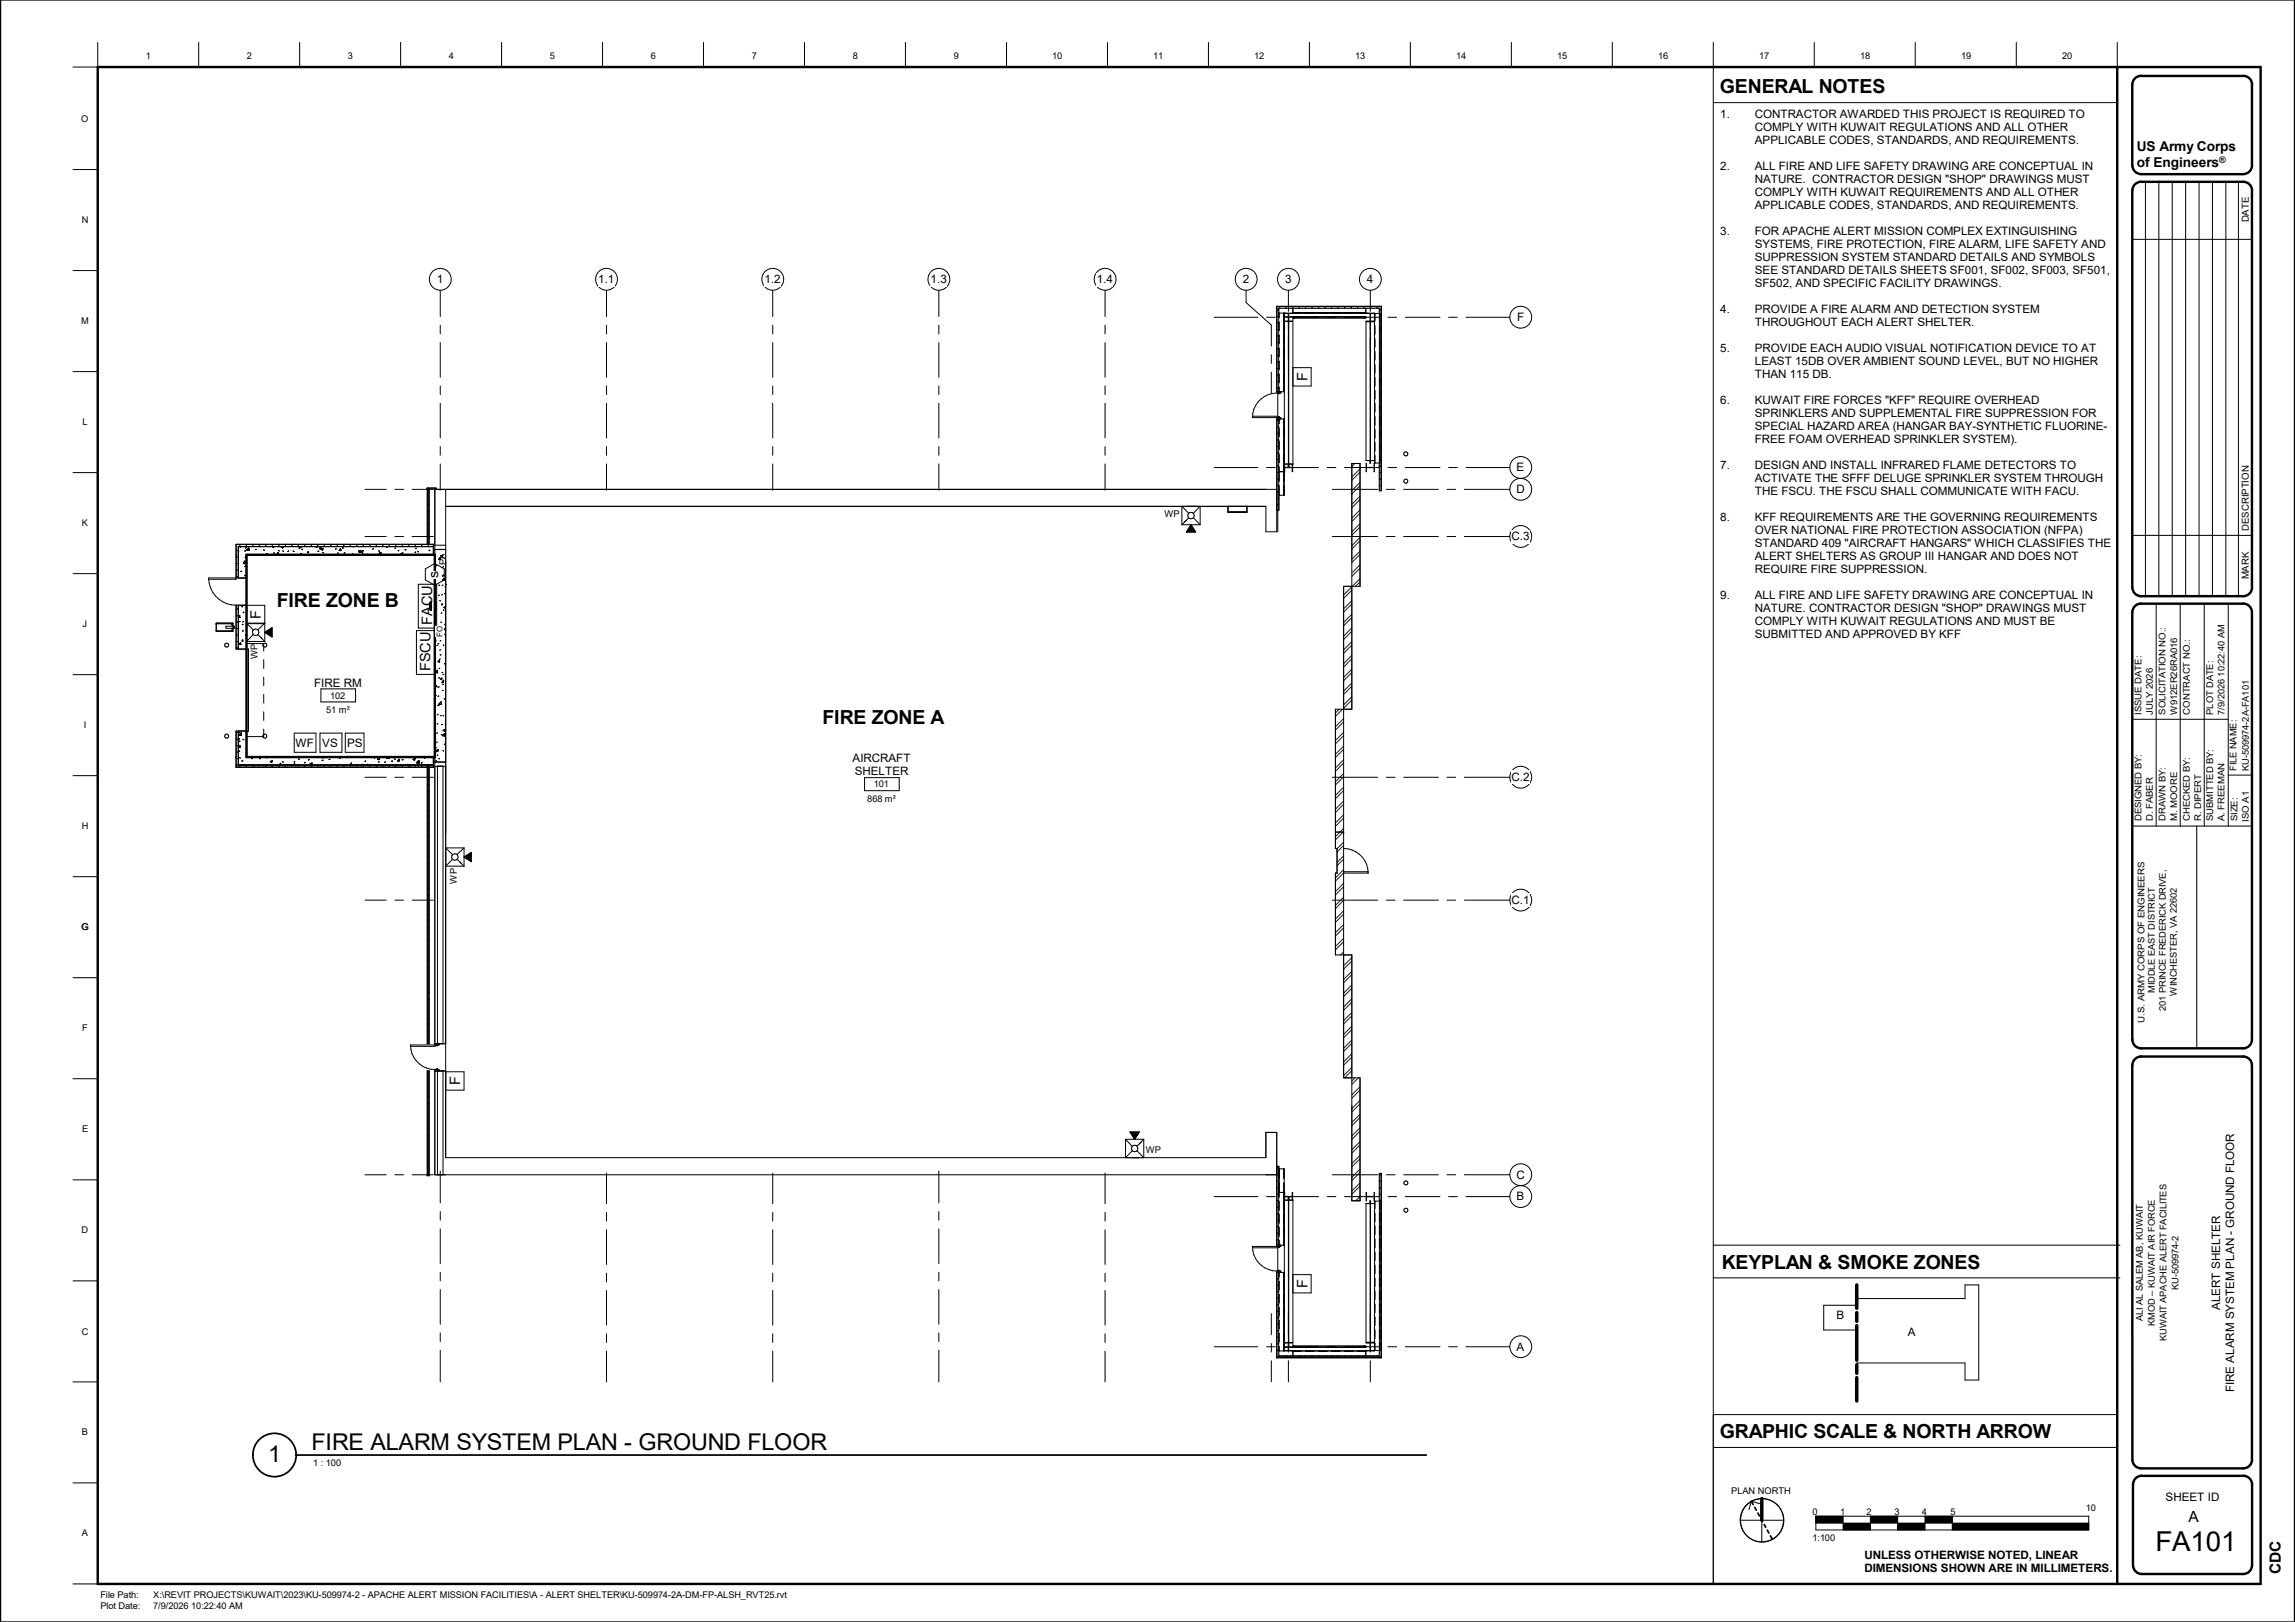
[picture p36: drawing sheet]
<svg xmlns="http://www.w3.org/2000/svg" width="841mm" height="594mm" viewBox="0 0 841 594" stroke-linecap="round" stroke-linejoin="round" font-family="sans-serif">
<defs><g id="words">
<text font-size="10.1" x="789.9" y="567.9">FA101</text>
<g font-size="8.5">
<text x="114.1" y="530.9">FIRE ALARM SYSTEM PLAN -</text>
<text x="233.9" y="530.9">GROUND FLOOR</text>
<text x="98.3" y="535.6">1</text>
</g>
<g font-size="7.1">
<text x="630.3" y="34.1">GENERAL NOTES</text>
<text x="101.4" y="222.3">FIRE ZONE B</text>
<text x="301.4" y="265">FIRE ZONE A</text>
<text x="630.9" y="464.6">KEYPLAN &amp; SMOKE ZONES</text>
<text x="630.3" y="526.7">GRAPHIC SCALE &amp; NORTH ARROW</text>
</g>
<g font-size="5.6">
<text x="802" y="557.4">A</text>
<text x="835.9" y="576.7" transform="rotate(-90 835.9 576.7)">CDC</text>
</g>
<g font-size="5.3">
<text x="479.1" y="139.6" transform="rotate(-90 479.1 139.6)">F</text>
<text x="95.6" y="226.7" transform="rotate(-90 95.6 226.7)">F</text>
<text x="158.4" y="228.9" transform="rotate(-90 158.4 228.9)">FACU</text>
<text x="157.7" y="245.8" transform="rotate(-90 157.7 245.8)">FSCU</text>
<text x="168.6" y="397.5" transform="rotate(-90 168.6 397.5)">F</text>
<text x="479.1" y="471.8" transform="rotate(-90 479.1 471.8)">F</text>
</g>
<text font-size="5.1" x="160.7" y="211.8" transform="rotate(-90 160.7 211.8)">s</text>
<g font-size="5">
<text x="783.1" y="55.5">US Army Corps</text>
<text x="783.1" y="61.3">of Engineers</text>
</g>
<g font-size="4.3">
<text x="160.1" y="103.8">1</text>
<text x="219.2" y="103.8">1.1</text>
<text x="280.1" y="103.8">1.2</text>
<text x="341" y="103.8">1.3</text>
<text x="402" y="103.8">1.4</text>
<text x="455.4" y="103.8">2</text>
<text x="470.9" y="103.8">3</text>
<text x="500.9" y="103.8">4</text>
<text x="555.9" y="117.6">F</text>
<text x="555.8" y="172.7">E</text>
<text x="555.7" y="180.7">D</text>
<text x="553.9" y="198">C.3</text>
<text x="115.1" y="251.5">FIRE RM</text>
<text x="108.2" y="273.5">WF</text>
<text x="118.1" y="273.5">VS</text>
<text x="127.3" y="273.5">PS</text>
<text x="553.9" y="286.1">C.2</text>
<text x="553.9" y="331.1">C.1</text>
<text x="555.7" y="431.7">C</text>
<text x="555.8" y="439.7">B</text>
<text x="813.6" y="479.8" transform="rotate(-90 813.6 479.8)">ALERT SHELTER</text>
<text x="673.1" y="483">B</text>
<text x="699.1" y="489.3">A</text>
<text x="555.8" y="494.7">A</text>
<text x="818.7" y="509.9" transform="rotate(-90 818.7 509.9)">FIRE ALARM SYSTEM PLAN - GROUND FLOOR</text>
<text x="793.6" y="549.7">SHEET ID</text>
</g>
<g font-size="4.2">
<text x="630.4" y="43.1">1.</text>
<text x="643.1" y="43.1">CONTRACTOR AWARDED THIS PROJECT IS REQUIRED TO</text>
<text x="643.1" y="47.9">COMPLY WITH KUWAIT REGULATIONS AND ALL OTHER</text>
<text x="643.1" y="52.7">APPLICABLE CODES, STANDARDS, AND REQUIREMENTS.</text>
<text x="630.4" y="62.2">2.</text>
<text x="643.1" y="62.2">ALL FIRE AND LIFE SAFETY DRAWING ARE CONCEPTUAL IN</text>
<text x="643.1" y="67">NATURE. CONTRACTOR DESIGN &quot;SHOP&quot; DRAWINGS MUST</text>
<text x="643.1" y="71.7">COMPLY WITH KUWAIT REQUIREMENTS AND ALL OTHER</text>
<text x="643.1" y="76.5">APPLICABLE CODES, STANDARDS, AND REQUIREMENTS.</text>
<text x="630.4" y="86">3.</text>
<text x="643.1" y="86">FOR APACHE ALERT MISSION COMPLEX EXTINGUISHING</text>
<text x="643.1" y="90.8">SYSTEMS, FIRE PROTECTION, FIRE ALARM, LIFE SAFETY AND</text>
<text x="643.1" y="95.5">SUPPRESSION SYSTEM STANDARD DETAILS AND SYMBOLS</text>
<text x="643.1" y="100.3">SEE STANDARD DETAILS SHEETS SF001, SF002, SF003, SF501,</text>
<text x="643.1" y="105.1">SF502, AND SPECIFIC FACILITY DRAWINGS.</text>
<text x="630.4" y="114.6">4.</text>
<text x="643.1" y="114.6">PROVIDE A FIRE ALARM AND DETECTION SYSTEM</text>
<text x="643.1" y="119.3">THROUGHOUT EACH ALERT SHELTER.</text>
<text x="630.4" y="128.9">5.</text>
<text x="643.1" y="128.9">PROVIDE EACH AUDIO VISUAL NOTIFICATION DEVICE TO AT</text>
<text x="643.1" y="133.6">LEAST 15DB OVER AMBIENT SOUND LEVEL, BUT NO HIGHER</text>
<text x="643.1" y="138.4">THAN 115 DB.</text>
<text x="630.4" y="148">6.</text>
<text x="643.1" y="148">KUWAIT FIRE FORCES &quot;KFF&quot; REQUIRE OVERHEAD</text>
<text x="643.1" y="152.7">SPRINKLERS AND SUPPLEMENTAL FIRE SUPPRESSION FOR</text>
<text x="643.1" y="157.5">SPECIAL HAZARD AREA (HANGAR BAY</text>
<text x="722.8" y="157.5">-SYNTHETIC FLUORINE-</text>
<text x="643.1" y="162.2">FREE FOAM OVERHEAD SPRINKLER SYSTEM).</text>
<text x="630.4" y="171.7">7.</text>
<text x="643.1" y="171.7">DESIGN AND INSTALL INFRARED FLAME DETECTORS TO</text>
<text x="643.1" y="176.5">ACTIVATE THE SFFF DELUGE SPRINKLER SYSTEM THROUGH</text>
<text x="643.1" y="181.3">THE FSCU. THE FSCU SHALL COMMUNICATE WITH FACU.</text>
<text x="630.4" y="190.8">8.</text>
<text x="643.1" y="190.8">KFF REQUIREMENTS ARE THE GOVERNING REQUIREMENTS</text>
<text x="643.1" y="195.6">OVER NATIONAL FIRE PROTECTION ASSOCIATION (NFPA)</text>
<text x="643.1" y="200.3">STANDARD 409 &quot;AIRCRAFT HANGARS&quot; WHICH CLASSIFIES THE</text>
<text x="643.1" y="205.1">ALERT SHELTERS AS GROUP III HANGAR AND DOES NOT</text>
<text x="643.1" y="209.8">REQUIRE FIRE SUPPRESSION.</text>
<text x="630.4" y="219.4">9.</text>
<text x="643.1" y="219.4">ALL FIRE AND LIFE SAFETY DRAWING ARE CONCEPTUAL IN</text>
<text x="643.1" y="224.2">NATURE. CONTRACTOR DESIGN &quot;SHOP&quot; DRAWINGS MUST</text>
<text x="643.1" y="228.9">COMPLY WITH KUWAIT REGULATIONS AND MUST BE</text>
<text x="643.1" y="233.7">SUBMITTED AND APPROVED BY KFF</text>
<text x="312.5" y="279.2">AIRCRAFT</text>
<text x="313.3" y="284">SHELTER</text>
<text x="683.2" y="570.8">UNLESS OTHERWISE NOTED, LINEAR</text>
<text x="683.2" y="575.8">DIMENSIONS SHOWN ARE IN MILLIMETERS.</text>
</g>
<g font-size="3.5">
<text x="824.1" y="81.4" transform="rotate(-90 824.1 81.4)">DATE</text>
<text x="824.1" y="194.4" transform="rotate(-90 824.1 194.4)">DESCRIPTION</text>
<text x="824.1" y="212.2" transform="rotate(-90 824.1 212.2)">MARK</text>
</g>
<g font-size="3.4">
<text x="53.5" y="21.5">1</text>
<text x="90.5" y="21.5">2</text>
<text x="127.5" y="21.5">3</text>
<text x="164.5" y="21.5">4</text>
<text x="201.5" y="21.5">5</text>
<text x="238.5" y="21.5">6</text>
<text x="275.5" y="21.5">7</text>
<text x="312.5" y="21.5">8</text>
<text x="349.5" y="21.5">9</text>
<text x="385.6" y="21.5">10</text>
<text x="422.6" y="21.5">11</text>
<text x="459.6" y="21.5">12</text>
<text x="496.6" y="21.5">13</text>
<text x="533.7" y="21.5">14</text>
<text x="570.7" y="21.5">15</text>
<text x="607.7" y="21.5">16</text>
<text x="644.7" y="21.5">17</text>
<text x="681.7" y="21.5">18</text>
<text x="718.7" y="21.5">19</text>
<text x="755.7" y="21.5">20</text>
<text x="29.8" y="44.6">O</text>
<text x="29.9" y="81.6">N</text>
<text x="29.8" y="118.6">M</text>
<text x="30.2" y="155.6">L</text>
<text x="426.8" y="189.5">WP</text>
<text x="30" y="192.6">K</text>
<text x="163.5" y="206.9" transform="rotate(-90 163.5 206.9)">P</text>
<text x="30.3" y="229.6">J</text>
<text x="94.4" y="241.3" transform="rotate(-90 94.4 241.3)">WP</text>
<text x="121" y="255.9">102</text>
<text x="119.5" y="261.3">51 m²</text>
<text x="784.8" y="261.7" transform="rotate(-90 784.8 261.7)">ISSUE DATE:</text>
<text x="788.9" y="261.7" transform="rotate(-90 788.9 261.7)">JULY 2026</text>
<text x="793.6" y="261.7" transform="rotate(-90 793.6 261.7)">SOLICITATION NO.:</text>
<text x="797.8" y="261.7" transform="rotate(-90 797.8 261.7)">W912ER26RA016</text>
<text x="802.4" y="261.7" transform="rotate(-90 802.4 261.7)">CONTRACT NO.:</text>
<text x="811.1" y="261.7" transform="rotate(-90 811.1 261.7)">PLOT DATE:</text>
<text x="815.2" y="261.7" transform="rotate(-90 815.2 261.7)">7/9/2026 10:22:40 AM</text>
<text x="30.7" y="266.6">I</text>
<text x="819.6" y="282.3" transform="rotate(-90 819.6 282.3)">FILE NAME:</text>
<text x="824.1" y="282.3" transform="rotate(-90 824.1 282.3)">KU-509974-2A-FA101</text>
<text x="317.8" y="293.8">868 m²</text>
<text x="320.2" y="288.4">101</text>
<text x="29.9" y="303.6">H</text>
<text x="784.8" y="300.8" transform="rotate(-90 784.8 300.8)">DESIGNED BY:</text>
<text x="788.9" y="300.8" transform="rotate(-90 788.9 300.8)">D. FABER</text>
<text x="793.6" y="300.8" transform="rotate(-90 793.6 300.8)">DRAWN BY:</text>
<text x="797.8" y="300.8" transform="rotate(-90 797.8 300.8)">M. MOORE</text>
<text x="802.4" y="300.8" transform="rotate(-90 802.4 300.8)">CHECKED BY:</text>
<text x="806.6" y="300.8" transform="rotate(-90 806.6 300.8)">R. DIPERT</text>
<text x="811.1" y="300.8" transform="rotate(-90 811.1 300.8)">SUBMITTED BY:</text>
<text x="815.2" y="300.8" transform="rotate(-90 815.2 300.8)">A. FREEMAN</text>
<text x="820" y="300.8" transform="rotate(-90 820 300.8)">SIZE:</text>
<text x="824.1" y="300.9" transform="rotate(-90 824.1 300.9)">ISO A1</text>
<text x="167.4" y="323.6" transform="rotate(-90 167.4 323.6)">WP</text>
<text x="29.8" y="340.6">G</text>
<text x="789.7" y="363.8" transform="rotate(-90 789.7 363.8)">MIDDLE EAST DISTRICT</text>
<text x="797.7" y="364.6" transform="rotate(-90 797.7 364.6)">WINCHESTER, VA 22602</text>
<text x="793.7" y="370.2" transform="rotate(-90 793.7 370.2)">201 PRINCE FREDERICK DRIVE,</text>
<text x="30.1" y="377.6">F</text>
<text x="785.8" y="374.5" transform="rotate(-90 785.8 374.5)">U.S. ARMY CORPS OF ENGINEERS</text>
<text x="30.1" y="414.7">E</text>
<text x="419.9" y="422.2">WP</text>
<text x="29.9" y="451.7">D</text>
<text x="798.3" y="472.5" transform="rotate(-90 798.3 472.5)">KU-509974-2</text>
<text x="785.2" y="483.9" transform="rotate(-90 785.2 483.9)">ALI AL SALEM AB, KUWAIT</text>
<text x="789.7" y="485.6" transform="rotate(-90 789.7 485.6)">KMOD – KUWAIT AIR FORCE</text>
<text x="29.9" y="488.8">C</text>
<text x="794" y="491.3" transform="rotate(-90 794 491.3)">KUWAIT APACHE ALERT FACILITES</text>
<text x="30" y="525.7">B</text>
<text x="114.8" y="536.8">1 : 100</text>
<text x="634.4" y="547">PLAN NORTH</text>
<text x="664.2" y="554.9">0</text>
<text x="674.3" y="554.9">1</text>
<text x="684" y="554.9">2</text>
<text x="694.3" y="554.9">3</text>
<text x="704.3" y="554.9">4</text>
<text x="714.8" y="554.9">5</text>
<text x="764.3" y="553.6">10</text>
<text x="30" y="562.7">A</text>
<text x="664.2" y="564.4">1:100</text>
<text x="36.8" y="585.4">File Path:</text>
<text x="56.1" y="585.4">X:\REVIT PROJECTS\KUWAIT\2023\KU-509974-2 - APACHE ALERT MISSION FACILITIES\A - ALERT SHELTER\KU-509974-2A-DM-FP-ALSH_RVT25.rvt</text>
<text x="36.8" y="589.5">Plot Date:</text>
<text x="56.1" y="589.5">7/9/2026 10:22:40 AM</text>
</g>
<text font-size="3.3" x="813.3" y="59.8">®</text>
<text font-size="2.9" x="162.2" y="233.2" transform="rotate(-90 162.2 233.2)">FO</text>
</g></defs>
<path d="M434.8 192.2h3.3v2.7h-3.3zM97 229.9h2.7v3.4h-2.7zM170.1 312.2h2.6v3.4h-2.6zM414.1 414.6h3.4v2.6h-3.4z" fill="#000"/>
<g fill="none" stroke="#000" stroke-width=".37">
<path d="M468.8 114.7v1.7M468.8 117.9v3.2M470.4 114.7v28.8M470.6 117.8h3.1l-1.5-.2v-2.7l1.5-.2h-5.1v28.8M470.6 114.7v66.7h-2M470.6 114.9h1.5v2.7h-1.5M470.7 116h1.4M472.1 117.8v53.1v-.9h-1.4M472.3 116h28.2v.5h-26.7M473.8 116v.2M473.8 116.2v53.8h-1.4v.9l-.1-53.1M473.8 112.9v1.8h26.7v-1.8"/>
<path d="M473.8 114.5h26.7M474 116v.5M474.3 116h-.3v.4M474.4 116v.5M500 116v.5M500 116.4v-.4h.3v.4M500.4 116v.5M502.1 114.9v2.7M502.1 117.9v51.7M502.2 114.9v2.7M502.2 117.9v51.7M503.7 114.8h2v54.8h-2v-54.9h-3.1l3.1 .2"/>
<path d="M503.7 117.6l-3.1 .2M503.7 117.8l-3.1 .1v50.8h3.1M503.9 114.8v2.8M503.9 119.2v3.1M505.5 114.8v54.8M468.8 122.7v3.2M468.8 127.5v3.2M468.8 132.3v3.1M468.8 137v3.2M473.8 134.7h6.7v6.7h-6.7M503.9 124v3.1M503.9 128.7v3.2"/>
<path d="M503.9 133.5v3.2M503.9 138.2v3.2M459 153v-.6h9v34.5M459 153h9.5v-.3h.3v.3h.5v.5M468 143.9v-31.6h38.1v67.4M468 143.9a9 9 0 0 0-9 9.1M468 153.5h2.6M468 143.5h2.6M468.2 143.9v9.1M468.6 153.5v33.4M468.8 141.8v1.7M468.8 153.5v1.7"/>
<path d="M468.8 156.8v3.1M469.3 143.5v.4h-.5v.3l-.8-.3M470.4 153.5v27.9M503.9 143v3.2M503.9 147.7v3.2M503.9 152.5v3.2M503.9 157.3v3.1M156.5 179h.1M156.5 178.9v.2M156.7 179.1v20.3h-70.1v12.3M157.3 179v.1M159.7 179h.1"/>
<path d="M163.3 179.2v22.1h-4v-22.1h308.6v15.6h-4v-9.3h-300.6M468.8 161.5v3.2M468.8 166.3v3.2M468.8 171v5.3M468.8 177.9v3.5M470.6 169.7h.1M470.7 169.9h1.4M470.8 171.2h2.7M470.8 170v2.8h-2.2M470.8 171.3h2.7M472.3 169.9h1.5M473.5 170v2.8l.2-2.8"/>
<path d="M495.4 169.8h3v45h-6v180h6v45h-3v-90h-6v-30h.6v-9h-.6v-51h6zM500.6 169.7l.2 3.1zM500.8 171.2h2.8M500.8 171.3h2.8M502 168.7v.9h.3v-.9M503.6 169.7l.1 3.1zM503.9 162.1v3.1M503.9 166.8v2.8M87.4 199.3v.1M90.4 199.3v.1M93.4 199.3v.1M96.4 199.3v.1"/>
<path d="M99.4 199.3v.1M102.4 199.3v.1M105.4 199.3v.1M108.4 199.3v.1M111.4 199.3v.1M114.3 199.3v.1M117.3 199.3v.1M120.4 199.3v.1M123.4 199.3v.1M126.4 199.3v.1M129.4 199.3v.1M132.3 199.3v.1"/>
<path d="M135.3 199.3v.1M138.3 199.3v.1M141.4 199.3v.1M144.4 199.3v.1M147.4 199.3v.1M150.3 199.3v.1M153.3 199.3v.1M156.3 199.3v.1M156.5 199.3h.2M157.3 199.3l1.5 .1M159.3 199.7h4M433.1 192.2h6.7"/>
<path d="M435.6 188l-2.5-2.5v6.7M435.6 189.7l-2.5 2.5M436.5 192.2l1.6 2.7h-3.3zM437.3 188l2.5-2.5v6.7M437.3 189.6l2.5 2.6M468.2 186.9v7.8M76.5 212.2a10 10 0 0 0 10 9.5M76.5 211.7h10v.5h-10zM87.3 202.1h.2M87.3 205.8h.1M87.4 211.7h.1M87.9 200.2l.3 .2"/>
<path d="M88.6 209.3h-.4M89.2 206.3l.3 .2M89.8 205.5l.1 .6h-.6zM89.9 210.7l-.3 .2M90 207.3l-.3 .2M90 201.8h-.3M90.1 203.9l-.3 .2M90.3 200.5l-.3 .2M91.1 200.7l.2 .9-.9-.1zM91.2 201.1l.2 .2M93.9 201.3h-.3M96.6 201.4l.3 .1"/>
<path d="M97.7 202.8l.3 .2M100.3 200.4h-.3M100.5 202.5l-.3 .2M101.3 203.2l.7-.8 .1 .8M102 201.6l.3 .2M103.5 200.2l-.4 .2 .5 .3 .2-.5M103.7 201.8l.2 .2M105.7 201.8l-.2 .2M107.4 201.8l.3 .2M109.6 200.7l.3 .3M109.9 200.2h.4M110.4 202.7l-.3 .1"/>
<path d="M110.9 201.1l-.3 .2M112.9 202.1l.3 .1M113 202.4h-.4M116.2 200.4l-.3 .2M116.8 201.9h-.3M117.5 200.4l.1 .6h-.5zM117.7 201.2l.7-.3-.2 .6zM118.3 202.3l.3 .2M121.2 203l-.1 .2M123.2 201l-.3 .1M123.7 202.5l.3 .2M124.8 201l.1 .7-.6-.1z"/>
<path d="M125.8 200.7h-.3M126.4 202.4l-.3 .2M129.2 202.7l.2 .2M129.6 200.2h-.3M131.7 201.6l-.3 .2M132.1 201.7l.1 .6-.6-.1zM132.3 202l.7-.3-.2 .6zM132.9 202.7l.2 .2M134.6 203l.2 .2M135.9 203l-.3 .1M136.9 200.9l-.3 .2M138.8 201.7l.3 .2"/>
<path d="M139.4 202.3l.1 .6h-.6zM139.8 202.5l-.4 .1M142 200.3l-.3 .1M144.7 200.7l.3 .2M146.2 201.7h-.3M146.5 203.2l.2-.3v.3M146.9 202.8l.7-.3-.2 .7zM147.2 202.9l-.3 .2M147.2 202.9l.2 .3M148.8 201.3l-.4 .1M152.4 202.2l-.3 .2M152.6 200.8l-.3 .1"/>
<path d="M153.1 201.9l.2 .2M153.3 214h6.7v16h-6.7zM155.9 208.4l3.4-2 3.5 2v4l-3.5 2-3.4-2zM157.5 201.5l-.3 .2M158.5 210.1l.5-.3v1.1l-.5-.2zM158.8 200.2h-71.5v11.5M159 209.8h.3v1.1M159 210.9h.3M159.3 210.9l.5-.2-.2 .6-.3-.1M159.7 209.3l.3 .2M160.1 207.2h-.4M161 218l-.3 .1"/>
<path d="M161.1 214.3l-.3 .1M161.1 219.9l.3 .2M161.2 204.2l.2 .7-.6-.1zM161.5 203.6l.7-.3-.2 .7zM161.7 204.1l.3 .2M161.8 210.7l.3 .2M162.2 217.7l-.3 .2M162.3 214.3l-.3 .2M162.4 210.9l-.3 .2M162.5 210.5l.2 .2M162.6 207.5l-.3 .2M162.6 204.1l-.2 .2"/>
<path d="M162.7 211.8l.1 .7-.6-.1zM162.7 203.2h-.3M162.9 204.4l.3 .3M162.9 217.3l.2 .3M163.1 214.7l.2 .1M163.3 214h.1M163.3 205.3v218.7h300.6v-9.3h4v15.6h-308.6v-38h4M79.2 231h.1M79.2 228.5h.1M79.2 228.5h5.6M82.8 229.4h3.2v.7h-3.2zM84.8 228.5l.2 .9"/>
<path d="M84.8 231h-5.6M84.8 231h.1M84.9 228.5v.1M85 228.6v.1M85 230.1l-.1 .9M85 230.8h.1M85.3 229.4v-1.2h-6.1v3.1h6.1v-1.2M85.5 229.4v.7M86.6 221.7v16M87.3 225.7l.5-.2-.2 .6-.3-.3M87.3 221.7v16M87.9 226l.2 .2"/>
<path d="M88 227.6l-.3 .1M88.1 235.4l.2 .7-.7-.1zM88.6 222.1l.3 .1M88.8 228.6l.2 .2M89 234.4l-.3 .2M89.1 234.8h-.4M89.1 231l-.2 .2M89.2 227.6l-.2 .2M89.4 224.2l-.3 .2M90 232.7l.3 .2M90.3 223.6h.1M90.3 234.9v-13.2h6.7v13.2"/>
<path d="M90.3 237.7h.8v30.1h-.8M90.3 228.4h6.7M90.3 234.9h6.7M92.8 232.4l-2.5 2.5M94.5 230.7l2.5-2.5h-6.7l2.5 2.6M94.5 232.4l1.6 1.6M95.3 233.3l1.7 1.6M96.6 238.5v-2.8h-6.3v34.1h6.3v-2.8M97 231.6l2.7-1.7v3.4zM152.6 231h6.7v16h-6.7zM157.7 223.2h.1M157.7 223.4h.1"/>
<path d="M157.7 223.3h.1M157.7 221.6h.1M157.7 221.8h.1M157.7 221.7h.1M157.7 222h.1M157.7 222.1h.1M157.7 222.2h.1M157.7 222.3h.1M157.7 222.4h.1M157.7 222.5h.1M157.7 222.8h.1M157.7 222.9h.1"/>
<path d="M157.7 223h.1M157.7 223.1h.1M157.7 220.8h.1M157.7 220.7h.1M157.7 221h.1M157.7 221.1h.1M157.7 221.2h.1M157.7 221.4h.1M157.7 220.6h.1M157.7 220.6v.8M157.7 221.6v.9M157.7 223.4v-.6v.6"/>
<path d="M157.7 221.9h.1M157.7 220.9h.1M157.7 221.3h.1M159.3 223.2h.1M159.3 223.4h.1M159.3 221.7h.1M159.3 221.8h.1M159.3 221.9h.1M159.3 222.1h.1M159.3 222h.1M159.3 222.2h.1M159.3 222.3h.1"/>
<path d="M159.3 222.4h.1M159.3 222.5h.1M159.3 222.8h.1M159.3 222.9h.1M159.3 223h.1M159.3 223.1h.1M159.3 220.9h.1M159.3 220.8h.1M159.3 220.7h.1M159.3 221h.1M159.3 221.1h.1M159.3 221.3h.1"/>
<path d="M159.3 221.4h.1M159.3 220.6h.1M159.3 220.6v.8M159.3 221.6v.9M159.3 222.8v.6M159.3 234.5l.3-.4 .1 .7-.4-.1M159.3 225.2l.1 .1M159.3 231.6l.3 .2M159.5 225.5l-.2 .1M160.1 229.8l.8-.3-.2 .7zM160.4 236.3l-.3 .1M160.5 235.7l.3 .1"/>
<path d="M160.6 232.7h-.4M161.4 238l-.2 .2M161.5 234.6l-.2 .2M161.6 239.9h-.3M161.7 231.2l-.3 .2M161.8 227.8l-.3 .2M161.9 224.5l-.2 .1M162.1 221.1l-.3 .1M162.2 221.5l-.4 .1M162.4 236.2l.3 .3M162.5 223.4l.2 .2M162.6 230.5l.3 .2"/>
<path d="M162.6 222.5l.7-.3-.1 .6zM162.9 230.2l.2 .2M163.1 232.4h-.3M163.2 228.7h-.3M163.3 221.3h.1M96.6 241.6v3.2M96.6 248v3.2M96.6 254.3v3.2M159.3 255.8l.2-.1-.2 .6M159.5 246.3l.8-.8 .1 1zM159.9 254.7l-.3 .1M160 251.4l.3 .2"/>
<path d="M160 251l-.3 .1M160.7 258.3l-.3 .1M160.7 242.2l.3 .2M160.8 254.9l-.3 .2M161 251.5l-.3 .2M161 241.8l.1 .6h-.6zM161 248.1l-.2 .2M161.1 258.2l-.4 .1M161.2 244.7l-.3 .2M161.3 248.6l.7-.2-.2 .6zM161.3 241.3l-.3 .3M161.6 257l.1 1-.9-.1z"/>
<path d="M162 246.3l.3 .1M162.1 252.8l.3 .2M162.4 249.1l.2 .2M162.4 249.4l.2 .7-.7-.1zM162.6 250.7h-.4M162.7 247l-.4 .1M162.8 255.9l.2 .2M162.8 243l.3 .2M86.6 267.8v13.1h70.1M87.3 270.6l.3-.1-.3 .6M87.3 267.8v12.4h71.5M87.4 278.3l-.1 .1"/>
<path d="M87.5 275l-.2 .1M87.8 277.4l.2 .3M87.8 268.2l-.3 .2M87.8 275.2h-.3M87.9 273l.1 .6h-.6zM87.9 271.5l-.5 .3M88.3 280l.3 .2M88.4 268.4l.1 1-.9-.1zM89 278.7h-.4M89 270.8l.3 .1M90.2 271.2h.1M90.3 274.8h.1"/>
<path d="M92.5 277.7l-.3 .2M95.4 277.8l-.3 .1M96.6 260.7v3.2M97.6 280l.2 .2M98 277.5h-.4M99.1 278.9l.6-.2-.2 .6zM102.9 279.6l-.3 .2M103.5 278.9l.3 .3M107.8 268.5h8v7h-8zM108 278.9l-.2 .2M108.1 279.8l-.4 .1M109.4 277.9l.3 .3"/>
<path d="M111.9 279.3l-.3 .1M113.3 278.2l-.3 .2M113.7 279.8l.6-.3-.2 .6zM117.3 268.5h8v7h-8zM118.4 278.5h-.4M118.5 277.5l-.2 .2M120.9 278.1l-.3 .1M124.8 277.6l-.4 .1M126.5 268.5h6.9v7h-6.9zM128.8 279.4l-.2 .2M131.3 277.2l-.2 .2 .6 .1v-.3M132.7 279.9l.3 .3"/>
<path d="M134 278.7l-.2 .2M134.9 280h-.4M137.1 277.2l-.3 .1 .5 .3 .2-.4M138.6 278.9l.3 .2M138.9 277.5l.1 .6-.6-.1zM139.1 278l-.2 .3M141.3 279.1h-.3M142.3 277.2l-.5 .5 .9 .1v-.6M143.8 278.8h-.3M144.4 277.3l-.2 .2M144.6 277.9l.2 .2M144.7 277.2l.1 .1"/>
<path d="M146.2 278.1l.1 .6h-.6zM147.7 278.3h-.3M149.5 280l-.2 .2M149.9 277.3l.3 .2M151.4 278.1l.7-.3-.2 .7zM152.9 279.1l.3 .2M153.5 278.6l.1 .9-.9-.1zM153.5 278.7l.1 .7-.6-.1zM154.1 277.4l-.3 .1M154.7 279.3l-.3 .2M155.4 277.5l.3 .2M159.3 271.8v.5"/>
<path d="M159.3 269.4h.2M159.4 267.2l.3 .2M159.6 273.7l.3 .2M159.9 274.8l.8-.2-.3 .6zM159.9 278.6l-.2 .2M160.1 275.2l-.3 .2M160.2 271.8l-.3 .2M160.3 268.4l-.2 .2M160.4 265l-.2 .2M160.5 276.6h-.3M160.6 261.6l-.3 .2M160.8 277.8l.3 .2"/>
<path d="M161.4 262l.3 .2M162 269.1h-.3M162.1 265.4h-.3M162.3 262l.3 .2M162.3 274.8l.3 .3M162.4 267.5l.7-.3-.2 .6zM162.8 268.8l.2 .2M162.8 272.6l.3 .2M162.9 268.6l.2 1-.9-.1zM163.2 272.5l-.3 .1M163.3 279.1h-4v103.2h4M87.4 280.9v.2"/>
<path d="M89.6 280.2h.1M90.4 280.9v.2M93.4 280.9v.2M96.4 280.9v.2M99.4 280.9v.2M102.4 280.9v.2M105.4 280.9v.2M105.5 280.2h-.3M108.4 280.9v.2M111.4 280.9v.2M114.3 280.9v.2M117.3 280.9v.2"/>
<path d="M120.4 280.9v.2M123.4 280.9v.2M123.5 280.2h.1M126.4 280.9v.2M129.4 280.9v.2M132.3 280.9v.2M135.3 280.9v.2M138.3 280.9v.2M141.4 280.9v.2M144.4 280.9v.2M147 280.1l.1 .1M147.4 280.9v.2"/>
<path d="M150.3 280.9v.2M153.3 280.9v.2M156.3 280.9v.2M156.5 281.1h.2M156.7 280.2v102.1M157.3 280.2v.9M157.3 280.9h1.5M159.3 280.7h4M165.9 314.7l-2.6 2.5h6.8M167.6 314.7l2.5 2.5M170.1 310.6v6.6M170.1 313.9l2.6-1.7v3.4z"/>
<path d="M170.1 310.6h-6.8l2.6 2.5M170.1 310.6l-2.6 2.4M489.4 304.8h3M492.4 319.8h9M492.4 319.3h9v.5M492.4 310.8a9 9 0 0 1 9 9M150.4 382.7a9 9 0 0 0 9 9.1M156.7 392.3v38.1M159.4 391.8l.9-.3v.3h.5v.5M159.4 382.3v.9h-8.9v-.5M159.4 391.8v.5M160.3 382.3v-101.8h2v101.8"/>
<path d="M160.3 392.3v38M160.8 382.3v.4h-.5v.3h-.4v-.3h-9.4M162.3 392.3v38M163.3 392.6h6.8v6.7h-6.8M412.5 417.3v6.7l2.5-2.5M412.5 417.3h6.6M412.5 417.3l2.4 2.6M414.1 414.6h3.4l-1.7 2.7zM418.2 418.3l-1.6 1.5M419.1 417.3v6.7l-2.5-2.5M419.1 417.3l-1.7 1.7M156.5 430.4v.3h.8v-.3"/>
<path d="M468 427.2v29.8h-9v-.5M468.2 427.1v.1M468.6 436.8h2.2v1.4h2.7l.2-1.4v2.7M468.6 428.1h2v66.7M468.6 427.2v28.9M468.8 428.1v10.3M470.4 428.1v3.5M470.4 433.2v22.9M470.6 439.8h.1M470.7 439.5l1.4 .1M470.8 439.5v-1.2h2.7v1.2M472.1 439.5v-.8v53"/>
<path d="M472.3 439.6l1.5-.1v53.8M472.4 439.5l-.1-.8v53M500.6 436.8l.2 1.4h2.8l.1-1.4v3l-.1-1.5h-2.8l-.2 1.5zM502.1 439.9v51.7M502.2 439.9v51.7M503.7 439.9h2v54.8l-5.1 .1h3.1zM503.9 439.9v2.8M505.5 439.9v54.8M506.1 429.8v67.4h-38.1v-31.7M459 456.5a8.9 8.9 0 0 0 9 9M468 456.1h2.6M468.2 456.5v9"/>
<path d="M468.8 440.1v3.1M468.8 444.8v3.2M468.8 449.6v3.2M468.8 454.3v1.8M469.3 456.1v.4h-.5v.3h-.3v-.3h-9.5M500.6 440.9h3.1M503.7 440.8h-1.4v-.9h-.3v.9h-1.4v50.8h3.1M503.9 444.3v3.2M503.9 449v3.2M503.9 453.8v3.2M503.9 458.6v3.1M468 465.5l.8-.2v.2h.5v.5"/>
<path d="M468 466h2.6M468.6 466v28.8h5.1l-1.5-.1 .1-2.8 1.4-.2h-3.1M468.8 466v1.7M468.8 469.3v3.2M468.8 474v3.2M468.8 478.8v3.2M470.4 466v28.8M473.8 466.9h6.7v6.6h-6.7M503.9 463.3v3.2M503.9 468.1v3.2M503.9 472.9v3.1M503.9 477.6v3.2"/>
<path d="M468.8 483.6v3.1M468.8 488.4v3.1M468.8 493.1v1.7M470.6 491.9h1.5v2.8h-1.5M470.7 493.5h1.4M473.8 493.4v.1M473.8 496.6v-1.8h26.7v1.8M473.8 493h26.7v.5h-28.2M473.8 495h3M474 493v.5M474.3 493.1h-.3v.4h.3M474.4 493v.5"/>
<path d="M478.4 495h3.2M483.2 495h3.2M487.9 495h3.2M492.7 495h3.2M497.5 495h3M500 493v.5M500 493.1h.3v.4h-.3zM500.4 493v.5M502.1 491.9v2.8M502.2 491.9v2.8M503.7 491.7h-3.1l3.1 .2M503.9 482.4v3.2"/>
<path d="M503.9 487.1v3.2M503.9 491.9v2.8"/>
<circle cx="515.2" cy="176.2" r=".76"/>
<circle cx="515.2" cy="166.2" r=".77"/>
<circle cx="436.5" cy="188.8" r="1.19"/>
<circle cx="83.1" cy="236.3" r=".74"/>
<circle cx="93.7" cy="231.6" r="1.19"/>
<circle cx="97.1" cy="236.3" r=".75"/>
<circle cx="83.1" cy="269.6" r=".75"/>
<circle cx="97.1" cy="269.6" r=".75"/>
<circle cx="166.7" cy="313.9" r="1.19"/>
<circle cx="415.8" cy="420.7" r="1.18"/>
<circle cx="515.2" cy="433.3" r=".75"/>
<circle cx="515.2" cy="443.3" r=".76"/>
</g>
<g fill="none" stroke="#191919" stroke-width=".37">
<path d="M468 113.5h.6M468 115.9h.6M468 118.3h.6M468.9 112.3v.6M471.1 114.7l-.1 .2M471.3 112.3v.6M472 117.6l-.2 .2M472.2 117.4l-.1 .1M473.2 117.6l-.2 .2M473.7 112.3v.6M476.1 112.3v.6M478.5 112.3v.6"/>
<path d="M480.8 112.3v.6M483.2 112.3v.6M485.6 112.3v.6M488 112.3v.6M490.3 112.3v.6M492.8 112.3v.6M495.1 112.3v.6M497.5 112.3v.6M499.9 112.3v.6M501.3 114.7l-.2 .2M502.2 117.6l-.2 .2M502.3 112.3v.6"/>
<path d="M503.4 117.6l-.2 .2M504.7 112.3v.6M505.5 113.5h.6M505.7 115.9h.4M505.7 118.3h.4M468 120.7h.6M468 123.1h.6M468 125.4h.6M468 127.8h.6M468 130.2h.6M468 132.6h.6M468 135h.6"/>
<path d="M468 137.3h.6M468 139.7h.6M505.7 120.7h.4M505.7 123.1h.4M505.7 125.4h.4M505.7 127.8h.4M505.7 130.2h.4M505.7 132.6h.4M505.7 135h.4M505.7 137.3h.4M505.7 139.7h.4M468 142.1h.6"/>
<path d="M468 154h.6M468 156.4h.6M468 158.8h.6M505.7 142.1h.4M505.7 144.5h.4M505.7 146.9h.4M505.7 149.2h.4M505.7 151.6h.4M505.7 154h.4M505.7 156.4h.4M505.7 158.8h.4M157 179.1v21.1"/>
<path d="M468 161.2h.6M468 163.5h.6M468 165.9h.6M468 168.3h.6M468 170.7h.6M468 173.1h.6M468 175.4h.6M468 177.8h.6M470.8 170.4l-.2 .1M473.7 171.2l-.2 .2M473.7 172.4l-.2 .2M496.5 169.8l-1.1 1.1"/>
<path d="M498.4 171.7l-3 3M498.4 176.7l-3 3M498.4 172.9l-3 3M498.4 177.9l-3 3M500.8 170.5l-.2 .1M503.7 171.4l-.1 .1M503.7 172.6l-.1 .2M505.5 170.7h.6M505.5 173.1h.6M505.5 175.4h.6M505.5 177.8h.6M505.7 161.2h.4"/>
<path d="M505.7 163.5h.4M505.7 165.9h.4M505.7 168.3h.4M87.9 199.4v.8M90.3 199.4v.8M92.7 199.4v.8M95 199.4v.8M97.4 199.4v.8M99.8 199.4v.8M102.2 199.4v.8M104.6 199.4v.8M106.9 199.4v.8"/>
<path d="M109.3 199.4v.8M111.7 199.4v.8M114.1 199.4v.8M116.5 199.4v.8M118.8 199.4v.8M121.2 199.4v.8M123.6 199.4v.8M126 199.4v.8M128.4 199.4v.8M130.8 199.4v.8M133.1 199.4v.8M135.5 199.4v.8"/>
<path d="M137.9 199.4v.8M140.3 199.4v.8M142.7 199.4v.8M145 199.4v.8M147.4 199.4v.8M149.8 199.4v.8M152.2 199.4v.8M154.6 199.4v.8M156.7 180.2h.6M156.7 182.6h.6M156.7 185h.6M156.7 187.3h.6"/>
<path d="M156.7 189.7h.6M156.7 192.1h.6M156.7 194.5h.6M156.7 196.8h.6M156.7 199.3h.6M468 180.2h.6M468 182.6h.6M468 185h.6M498.4 181.7l-3 3M498.4 186.8l-3 3M498.4 191.8l-3 3M498.4 196.8l-3 3.1"/>
<path d="M498.4 183l-3 3M498.4 188l-3 3M498.4 193l-3 3M498.4 198.1l-3 2.9M86.6 201.6h.7M86.6 204h.7M86.6 206.4h.7M86.6 208.8h.7M86.6 211.2h.7M495.4 214.9l-3 3M495.4 220l-3 3M495.4 216.2l-3 3"/>
<path d="M498.4 201.9l-3 3M498.4 206.9l-3 3M498.4 211.9l-2.8 2.9M498.4 203.1l-3 3M498.4 208.1l-3 3M498.4 213.1l-1.7 1.7M86.6 223.1h.7M86.6 225.5h.7M86.6 227.8h.7M86.6 230.2h.7M86.6 232.6h.7M86.6 235h.7"/>
<path d="M86.6 237.4h.7M495.4 225l-3 3M495.4 230l-3 3M495.4 235l-3 3M495.4 221.2l-3 3M495.4 226.2l-3 3M495.4 231.2l-3 3M495.4 236.3l-3 3M490.8 259.8l-1.4 1.4M492 259.8l-2.6 2.6M495.4 240.1l-3 3M495.4 245.1l-3 3"/>
<path d="M495.4 250.1l-3 3.1M495.4 255.2l-3 2.9M495.4 241.3l-3 3M495.4 246.3l-3 3M495.4 251.4l-3 2.9M495.4 256.4l-3 3M86.6 268.3h.7M86.6 270.7h.7M86.6 273.1h.7M86.6 275.5h.7M86.6 277.8h.7M492.4 263.2l-3 3"/>
<path d="M492.4 268.2l-3 3M492.4 273.3l-3 3M492.4 278.3l-3 3M492.4 264.4l-3 3M492.4 269.5l-3 3M492.4 274.5l-3 3M492.4 279.5l-3 3M86.6 280.2h72.2M87.9 280.2v.7M90.3 280.2v.7M92.7 280.2v.7M95 280.2v.7"/>
<path d="M97.4 280.2v.7M99.8 280.2v.7M102.2 280.2v.7M104.6 280.2v.7M106.9 280.2v.7M109.3 280.2v.7M111.7 280.2v.7M114.1 280.2v.7M116.5 280.2v.7M118.8 280.2v.7M121.2 280.2v.7M123.6 280.2v.7"/>
<path d="M126 280.2v.7M128.4 280.2v.7M130.8 280.2v.7M133.1 280.2v.7M135.5 280.2v.7M137.9 280.2v.7M140.3 280.2v.7M142.7 280.2v.7M145 280.2v.7M147.4 280.2v.7M149.8 280.2v.7M152.2 280.2v.7"/>
<path d="M154.6 280.2v.7M156.7 282.6h.6M156.7 285h.6M156.7 287.4h.6M156.7 289.7h.6M156.7 292.1h.6M156.7 294.5h.6M156.7 296.9h.6M156.7 299.3h.6M157 280.2v102.1M492.4 283.3l-3 3M492.4 288.3l-3 3"/>
<path d="M492.4 293.4l-3 3M492.4 298.4l-3 3M492.4 284.5l-3 3M492.4 289.6l-3 3M492.4 294.6l-3 3M492.4 299.6l-3 3M156.7 301.7h.6M156.7 304h.6M156.7 306.4h.6M156.7 308.8h.6M156.7 311.2h.6M156.7 313.6h.6"/>
<path d="M156.7 315.9h.6M156.7 318.3h.6M492.4 303.4l-3 3.1M492.4 308.4l-2.4 2.5M492.4 313.5l-2.4 2.4M492.4 318.5l-3 3M492.4 304.6l-3 3M492.4 309.7l-2.4 2.4M492.4 314.7l-2.4 2.4M492.4 319.7l-3 3M156.7 320.7h.6M156.7 323.1h.6"/>
<path d="M156.7 325.5h.6M156.7 327.9h.6M156.7 330.2h.6M156.7 332.6h.6M156.7 335h.6M156.7 337.4h.6M156.7 339.8h.6M492.4 323.6l-3 3M492.4 328.6l-3 3M492.4 333.6l-3 3M492.4 338.6l-3 3M492.4 324.8l-3 3"/>
<path d="M492.4 329.8l-3 3M492.4 334.8l-3 3M492.4 339.9l-3 3M156.7 342.1h.6M156.7 344.5h.6M156.7 346.9h.6M156.7 349.3h.6M156.7 351.7h.6M156.7 354h.6M156.7 356.4h.6M156.7 358.8h.6M492.4 343.7l-3 3"/>
<path d="M492.4 348.7l-1.1 1.1M492.4 344.9l-3 3M492.5 349.8l-.1 .1M495.4 350.7l-3 3M495.4 355.8l-3 3M495.4 352l-3 3M495.4 357l-3 3M156.7 361.2h.6M156.7 363.6h.6M156.7 366h.6M156.7 368.3h.6M156.7 370.7h.6"/>
<path d="M156.7 373.1h.6M156.7 375.5h.6M156.7 377.9h.6M495.4 360.8l-3 3M495.4 365.8l-3 3M495.4 370.8l-3 3M495.4 375.9l-3 3M495.4 362l-3 3M495.4 367l-3 3M495.4 372.1l-3 3M495.4 377.1l-3 3M156.7 380.2h.6"/>
<path d="M156.7 394.5h.6M156.7 396.9h.6M156.7 399.3h.6M157 392.3v38.1M495.4 380.9l-3 3M495.4 386l-3 2.9M495.4 390.9l-3 3.1M495.4 382.1l-3 3M495.4 387.1l-3 3M495.4 392.2l-2.6 2.6M496.6 394.8l-1.2 1.2M497.8 394.8l-2.4 2.4"/>
<path d="M498.4 398l-3 3M498.4 399.2l-3 3.1M156.7 401.7h.6M156.7 404.1h.6M156.7 406.4h.6M156.7 408.8h.6M156.7 411.2h.6M156.7 413.6h.6M156.7 416h.6M156.7 418.3h.6M498.4 403.1l-3 3M498.4 408.1l-3 3"/>
<path d="M498.4 413.1l-3 3M498.4 418.1l-3 3M498.4 404.3l-3 3M498.4 409.3l-3 3M498.4 414.3l-3 3M498.4 419.4l-3 3M156.7 430.3h.6M156.7 427.9h.6M156.7 420.8h.6M156.7 423.1h.6M156.7 425.5h.6M468 430.3h.6"/>
<path d="M468 432.6h.6M468 435h.6M468 437.4h.6M468 439.8h.6M468 427.9h.6M470.8 436.9l-.2 .1M473.3 438.2l-.1 .1M473.7 437.8l-.2 .1M473.7 439l-.2 .2M498.4 423.2l-3 3M498.4 428.2l-3 3M498.4 433.2l-3 3"/>
<path d="M498.4 438.3l-1.6 1.5M498.4 424.4l-3 3M498.4 429.4l-3 3M498.4 434.4l-3 3M498.4 439.5l-.3 .3M500.8 437.1l-.2 .1M503.4 438.2l-.1 .1M503.7 437.9l-.1 .2M503.7 439.2l-.1 .1M505.5 430.3h.6M505.5 432.6h.6M505.5 435h.6"/>
<path d="M505.5 437.4h.6M505.5 439.8h.6M468 442.2h.6M468 444.5h.6M468 446.9h.6M468 449.3h.6M468 451.7h.6M468 454.1h.6M505.7 442.2h.4M505.7 444.5h.4M505.7 446.9h.4M505.7 449.3h.4"/>
<path d="M505.7 451.7h.4M505.7 454.1h.4M505.7 456.4h.4M505.7 458.9h.4M468 468.4h.6M468 470.7h.6M468 473.1h.6M468 475.5h.6M468 477.9h.6M505.7 461.2h.4M505.7 463.6h.4M505.7 466h.4"/>
<path d="M505.7 468.4h.4M505.7 470.7h.4M505.7 473.1h.4M505.7 475.5h.4M505.7 477.9h.4M468 480.3h.6M468 482.6h.6M468 485h.6M468 487.4h.6M468 489.8h.6M468 492.2h.6M468 494.5h.6"/>
<path d="M468 497h38.1M468.9 496.6v.6M471.3 491.7l-.2 .2M471.3 496.6v.6M472.2 494.6l-.2 .2M473.4 494.7l-.2 .1M473.7 496.6v.6M476.1 496.6v.6M478.5 496.6v.6M480.8 496.6v.6M483.2 496.6v.6M485.6 496.6v.6"/>
<path d="M488 496.6v.6M490.3 496.6v.6M492.8 496.6v.6M495.1 496.6v.6M497.5 496.6v.6M499.9 496.6v.6M501.4 491.7l-.1 .2M502.3 496.6v.6M502.3 494.7l-.1 .1M503.6 494.7l-.2 .1M504.7 496.6v.6M505.7 480.3h.4"/>
<path d="M505.7 482.6h.4M505.7 485h.4M505.7 487.4h.4M505.7 489.8h.4M505.7 492.2h.4M505.7 494.5h.4"/>
</g>
<g fill="none" stroke="#171717" stroke-width=".37">
<path d="M468 113.5h.6M468 115.9h.6M468 118.3h.6M468.9 112.3v.6M471.3 112.3v.6M473.7 112.3v.6M476.1 112.3v.6M478.5 112.3v.6M480.8 112.3v.6M483.2 112.3v.6M485.6 112.3v.6M488 112.3v.6"/>
<path d="M490.3 112.3v.6M492.8 112.3v.6M495.1 112.3v.6M497.5 112.3v.6M499.9 112.3v.6M502.3 112.3v.6M504.7 112.3v.6M505.5 113.5h.6M505.7 115.9h.4M505.7 118.3h.4M468 120.7h.6M468 123.1h.6"/>
<path d="M468 125.4h.6M468 127.8h.6M468 130.2h.6M468 132.6h.6M468 135h.6M468 137.3h.6M468 139.7h.6M505.7 120.7h.4M505.7 123.1h.4M505.7 125.4h.4M505.7 127.8h.4M505.7 130.2h.4"/>
<path d="M505.7 132.6h.4M505.7 135h.4M505.7 137.3h.4M505.7 139.7h.4M468 142.1h.6M468 154h.6M468 156.4h.6M468 158.8h.6M505.7 142.1h.4M505.7 144.5h.4M505.7 146.9h.4M505.7 149.2h.4"/>
<path d="M505.7 151.6h.4M505.7 154h.4M505.7 156.4h.4M505.7 158.8h.4M157 179.1v21.1M468 161.2h.6M468 163.5h.6M468 165.9h.6M468 168.3h.6M468 170.7h.6M468 173.1h.6M468 175.4h.6"/>
<path d="M468 177.8h.6M505.5 170.7h.6M505.5 173.1h.6M505.5 175.4h.6M505.5 177.8h.6M505.7 161.2h.4M505.7 163.5h.4M505.7 165.9h.4M505.7 168.3h.4M87.9 199.4v.8M90.3 199.4v.8M92.7 199.4v.8"/>
<path d="M95 199.4v.8M97.4 199.4v.8M99.8 199.4v.8M102.2 199.4v.8M104.6 199.4v.8M106.9 199.4v.8M109.3 199.4v.8M111.7 199.4v.8M114.1 199.4v.8M116.5 199.4v.8M118.8 199.4v.8M121.2 199.4v.8"/>
<path d="M123.6 199.4v.8M126 199.4v.8M128.4 199.4v.8M130.8 199.4v.8M133.1 199.4v.8M135.5 199.4v.8M137.9 199.4v.8M140.3 199.4v.8M142.7 199.4v.8M145 199.4v.8M147.4 199.4v.8M149.8 199.4v.8"/>
<path d="M152.2 199.4v.8M154.6 199.4v.8M156.7 180.2h.6M156.7 182.6h.6M156.7 185h.6M156.7 187.3h.6M156.7 189.7h.6M156.7 192.1h.6M156.7 194.5h.6M156.7 196.8h.6M156.7 199.3h.6M468 180.2h.6"/>
<path d="M468 182.6h.6M468 185h.6M86.6 201.6h.7M86.6 204h.7M86.6 206.4h.7M86.6 208.8h.7M86.6 211.2h.7M86.6 223.1h.7M86.6 225.5h.7M86.6 227.8h.7M86.6 230.2h.7M86.6 232.6h.7"/>
<path d="M86.6 235h.7M86.6 237.4h.7M86.6 268.3h.7M86.6 270.7h.7M86.6 273.1h.7M86.6 275.5h.7M86.6 277.8h.7M86.6 280.2h72.2M87.9 280.2v.7M90.3 280.2v.7M92.7 280.2v.7M95 280.2v.7"/>
<path d="M97.4 280.2v.7M99.8 280.2v.7M102.2 280.2v.7M104.6 280.2v.7M106.9 280.2v.7M109.3 280.2v.7M111.7 280.2v.7M114.1 280.2v.7M116.5 280.2v.7M118.8 280.2v.7M121.2 280.2v.7M123.6 280.2v.7"/>
<path d="M126 280.2v.7M128.4 280.2v.7M130.8 280.2v.7M133.1 280.2v.7M135.5 280.2v.7M137.9 280.2v.7M140.3 280.2v.7M142.7 280.2v.7M145 280.2v.7M147.4 280.2v.7M149.8 280.2v.7M152.2 280.2v.7"/>
<path d="M154.6 280.2v.7M156.7 282.6h.6M156.7 285h.6M156.7 287.4h.6M156.7 289.7h.6M156.7 292.1h.6M156.7 294.5h.6M156.7 296.9h.6M156.7 299.3h.6M157 280.2v102.1M156.7 301.7h.6M156.7 304h.6"/>
<path d="M156.7 306.4h.6M156.7 308.8h.6M156.7 311.2h.6M156.7 313.6h.6M156.7 315.9h.6M156.7 318.3h.6M156.7 320.7h.6M156.7 323.1h.6M156.7 325.5h.6M156.7 327.9h.6M156.7 330.2h.6M156.7 332.6h.6"/>
<path d="M156.7 335h.6M156.7 337.4h.6M156.7 339.8h.6M156.7 342.1h.6M156.7 344.5h.6M156.7 346.9h.6M156.7 349.3h.6M156.7 351.7h.6M156.7 354h.6M156.7 356.4h.6M156.7 358.8h.6M156.7 361.2h.6"/>
<path d="M156.7 363.6h.6M156.7 366h.6M156.7 368.3h.6M156.7 370.7h.6M156.7 373.1h.6M156.7 375.5h.6M156.7 377.9h.6M156.7 380.2h.6M156.7 394.5h.6M156.7 396.9h.6M156.7 399.3h.6M157 392.3v38.1"/>
<path d="M156.7 401.7h.6M156.7 404.1h.6M156.7 406.4h.6M156.7 408.8h.6M156.7 411.2h.6M156.7 413.6h.6M156.7 416h.6M156.7 418.3h.6M156.7 430.3h.6M156.7 427.9h.6M156.7 420.8h.6M156.7 423.1h.6"/>
<path d="M156.7 425.5h.6M468 430.3h.6M468 432.6h.6M468 435h.6M468 437.4h.6M468 439.8h.6M468 427.9h.6M505.5 430.3h.6M505.5 432.6h.6M505.5 435h.6M505.5 437.4h.6M505.5 439.8h.6"/>
<path d="M468 442.2h.6M468 444.5h.6M468 446.9h.6M468 449.3h.6M468 451.7h.6M468 454.1h.6M505.7 442.2h.4M505.7 444.5h.4M505.7 446.9h.4M505.7 449.3h.4M505.7 451.7h.4M505.7 454.1h.4"/>
<path d="M505.7 456.4h.4M505.7 458.9h.4M468 468.4h.6M468 470.7h.6M468 473.1h.6M468 475.5h.6M468 477.9h.6M505.7 461.2h.4M505.7 463.6h.4M505.7 466h.4M505.7 468.4h.4M505.7 470.7h.4"/>
<path d="M505.7 473.1h.4M505.7 475.5h.4M505.7 477.9h.4M468 480.3h.6M468 482.6h.6M468 485h.6M468 487.4h.6M468 489.8h.6M468 492.2h.6M468 494.5h.6M468 497h38.1M468.9 496.6v.6"/>
<path d="M471.3 496.6v.6M473.7 496.6v.6M476.1 496.6v.6M478.5 496.6v.6M480.8 496.6v.6M483.2 496.6v.6M485.6 496.6v.6M488 496.6v.6M490.3 496.6v.6M492.8 496.6v.6M495.1 496.6v.6M497.5 496.6v.6"/>
<path d="M499.9 496.6v.6M502.3 496.6v.6M504.7 496.6v.6M505.7 480.3h.4M505.7 482.6h.4M505.7 485h.4M505.7 487.4h.4M505.7 489.8h.4M505.7 492.2h.4M505.7 494.5h.4"/>
</g>
<g fill="none" stroke="#000" stroke-width=".42">
<path d="M468.6 114.7v-1.8h36.9v1.9M468.6 143.5h-.7v-31.3h38.3v67.5h-.7v-10.1M468.6 153.5h-.7v33.4h.7v-5.5M156.5 179h3.2v-.3h-3.2v20.6h-70v12.4h3.8M156.5 179.1h.8v20.2h1.5v3.9h-68.5v8.6h-3v-11.6h71.5M450 185.5h6.9v2.1h-6.9zM159.3 201.3h4v77.8h-4zM86.5 221.7h3.8v16h-3.8zM90.3 221.7h-3v16M86.5 267.8h3.8v9.4h68.5v3.9h-1.5v101.2h-.8v-101.2h-70zM87.3 267.8v12.4h71.5M156.5 392.3h.8v38.1h-.8z"/>
<path d="M468.6 428.1v-.9h-.7v28.9h.7M505.5 439.9v-10.1h.7v67.5h-38.3v-31.3h.7M505.5 494.7v1.9h-36.9v-1.8"/>
</g>
<path d="M90.3 203.2h69v74.1h-69z" fill="none" stroke="#000" stroke-width=".89"/>
<path d="M156 209.1h5.8v2.7h-5.8z" fill="#fff"/>
<path d="M680.4 478.1h-12.1v9h12.1M680.4 475.6h39.7v-5h5v34.9h-5v-6.3h-39.7" fill="none" stroke="#000" stroke-width=".37"/>
<path d="M680.4 470.6v8.6M680.4 480.8v3.2M680.4 485.5v12.7M680.4 499.8v3.2M680.4 504.6v8.5" fill="none" stroke="#000" stroke-width="1.3"/>
<g fill="#fff">
<path d="M108.2 269.7h6.9v4.8h-6.9z"/>
<path d="M118.1 269.7h5.7v4.8h-5.7z"/>
<path d="M127.3 269.7h5.7v4.8h-5.7z"/>
<path d="M159.6 229.2h3.3v4h-3.3z"/>
</g>
<path d="M117.6 252.3h12.7v4.8h-12.7zM316.8 284.8h12.7v4.8h-12.7z" fill="none" stroke="#000" stroke-width=".37"/>
<g fill="#fff">
<path d="M301.4 258.5h44.5v8.2h-44.5z"/>
<path d="M101.4 215.7h44.8v8.2h-44.8z"/>
</g>
<circle cx="161.3" cy="102.3" r="4" fill="none" stroke="#000" stroke-width=".37"/>
<path d="M160.1 100h2.4v4.8h-2.4z" fill="#fff"/>
<g fill="none" stroke="#000" stroke-width=".37">
<path d="M161.3 106.3v9.7M161.3 119.1v3.2M161.3 125.5v12.7M161.3 141.4v3.1M161.3 147.7v12.7M161.3 163.6v3.2M161.3 169.9v9.6M161.3 428.9v11.7M161.3 443.7v3.2M161.3 450.1v12.7M161.3 466v3.1M161.3 472.3v12.7"/>
<path d="M161.3 488.2v3.2M161.3 494.5v11.6"/>
<circle cx="222.3" cy="102.3" r="4"/>
</g>
<path d="M219.2 100h6v4.8h-6z" fill="#fff"/>
<g fill="none" stroke="#000" stroke-width=".37">
<path d="M222.2 106.3v9.7M222.2 119.1v3.2M222.2 125.5v12.7M222.2 141.4v3.1M222.2 147.7v12.7M222.2 163.6v3.2M222.2 169.9v9.6M222.2 429.6v11.3M222.2 444.1v3.2M222.2 450.4v12.7M222.2 466.3v3.2M222.2 472.7v12.7"/>
<path d="M222.2 488.5v3.2M222.2 494.9v11.2"/>
<circle cx="283.2" cy="102.3" r="4"/>
</g>
<path d="M280.1 100h5.9v4.8h-5.9z" fill="#fff"/>
<g fill="none" stroke="#000" stroke-width=".37">
<path d="M283.2 106.3v9.7M283.2 119.1v3.2M283.2 125.5v12.7M283.2 141.4v3.1M283.2 147.7v12.7M283.2 163.6v3.2M283.2 169.9v9.6M283.2 429.6v11.3M283.2 444.1v3.2M283.2 450.4v12.7M283.2 466.3v3.2M283.2 472.7v12.7"/>
<path d="M283.2 488.5v3.2M283.2 494.9v11.2"/>
<circle cx="344.1" cy="102.3" r="4"/>
</g>
<path d="M341 100h6v4.8h-6z" fill="#fff"/>
<g fill="none" stroke="#000" stroke-width=".37">
<path d="M344 106.3v9.7M344 119.1v3.2M344 125.5v12.7M344 141.4v3.1M344 147.7v12.7M344 163.6v3.2M344 169.9v9.6M344 428.9v11.7M344 443.7v3.2M344 450.1v12.7M344 466v3.1M344 472.3v12.7"/>
<path d="M344 488.2v3.2M344 494.5v11.6"/>
<circle cx="405" cy="102.3" r="4"/>
</g>
<path d="M402 100h5.9v4.8h-5.9z" fill="#fff"/>
<g fill="none" stroke="#000" stroke-width=".37">
<path d="M405 106.3v9.7M405 119.1v3.2M405 125.5v12.7M405 141.4v3.1M405 147.7v12.7M405 163.6v3.2M405 169.9v9.6M405 429.6v11.3M405 444.1v3.2M405 450.4v12.7M405 466.3v3.2M405 472.7v12.7"/>
<path d="M405 488.5v3.2M405 494.9v11.2"/>
<circle cx="456.7" cy="102.3" r="4"/>
</g>
<path d="M455.4 100h2.4v4.8h-2.4z" fill="#fff"/>
<g fill="none" stroke="#000" stroke-width=".37">
<path d="M456.6 106.3v4.5l9.3 8.2v7.7M465.9 129.9v3.2M465.9 136.3v7.7M465.9 481.1v7.8M465.9 492v3.2M465.9 498.4v7.7"/>
<circle cx="472.2" cy="102.3" r="4"/>
</g>
<path d="M470.9 100h2.4v4.8h-2.4z" fill="#fff"/>
<g fill="none" stroke="#000" stroke-width=".37">
<path d="M472.1 106.3v7.7M472.1 117.2v3.2M472.1 123.6v7.7M472.1 481.1v7.8M472.1 492v3.2M472.1 498.4v7.7"/>
<circle cx="502.2" cy="102.3" r="4"/>
</g>
<path d="M500.9 100h2.4v4.8h-2.4z" fill="#fff"/>
<g fill="none" stroke="#000" stroke-width=".37">
<path d="M502.2 106.3v7.7M502.2 117.2v3.2M502.2 123.6v7.7M502.2 481.1v7.8M502.2 492v3.2M502.2 498.4v7.7"/>
<circle cx="557.3" cy="116.2" r="4"/>
</g>
<path d="M555.9 113.8h2.6v4.8h-2.6z" fill="#fff"/>
<g fill="none" stroke="#000" stroke-width=".37">
<path d="M444.9 116.2h16.1M464.1 116.2h3.2M470.5 116.2h12.7M486.4 116.2h3.1M492.7 116.2h12.8M508.6 116.2h3.2M515 116.2h12.7M530.9 116.2h3.1M537.2 116.2h16.1"/>
<circle cx="557.3" cy="171.2" r="4"/>
</g>
<path d="M555.8 168.9h2.8v4.8h-2.8z" fill="#fff"/>
<g fill="none" stroke="#000" stroke-width=".37">
<path d="M444.9 171.2h16.1M464.1 171.2h3.2M470.5 171.2h12.7M486.4 171.2h3.1M492.7 171.2h12.8M508.6 171.2h3.2M515 171.2h12.7M530.9 171.2h3.1M537.2 171.2h16.1"/>
<circle cx="557.3" cy="179.2" r="4"/>
</g>
<path d="M555.7 176.9h3.1v4.8h-3.1z" fill="#fff"/>
<g fill="none" stroke="#000" stroke-width=".37">
<path d="M133.8 179.2h7.7M144.7 179.2h3.2M151 179.2h7.8M488.2 179.2h16.7M508 179.2h3.2M514.4 179.2h12.7M530.3 179.2h3.1M536.6 179.2h16.7"/>
<circle cx="557.3" cy="196.5" r="4"/>
</g>
<path d="M553.9 194.1h6.6v4.8h-6.6z" fill="#fff"/>
<g fill="none" stroke="#000" stroke-width=".37">
<path d="M133.8 196.5h7.7M144.7 196.5h3.2M151 196.5h7.8M488.2 196.5h16.7M508 196.5h3.2M514.4 196.5h12.7M530.3 196.5h3.1M536.6 196.5h16.7"/>
<circle cx="557.3" cy="284.7" r="4"/>
</g>
<path d="M553.9 282.3h6.6v4.8h-6.6z" fill="#fff"/>
<g fill="none" stroke="#000" stroke-width=".37">
<path d="M133.8 284.7h7.7M144.7 284.7h3.2M151 284.7h7.8M488.2 284.7h16.7M508 284.7h3.2M514.4 284.7h12.7M530.3 284.7h3.1M536.6 284.7h16.7"/>
<circle cx="557.3" cy="329.7" r="4"/>
</g>
<path d="M553.9 327.3h6.6v4.8h-6.6z" fill="#fff"/>
<g fill="none" stroke="#000" stroke-width=".37">
<path d="M133.8 329.7h7.7M144.7 329.7h3.2M151 329.7h7.8M488.2 329.7h16.7M508 329.7h3.2M514.4 329.7h12.7M530.3 329.7h3.1M536.6 329.7h16.7"/>
<circle cx="557.3" cy="430.3" r="4"/>
</g>
<path d="M555.7 427.9h3.1v4.7h-3.1z" fill="#fff"/>
<g fill="none" stroke="#000" stroke-width=".37">
<path d="M133.8 430.3h7.7M144.7 430.3h3.2M151 430.3h7.8M488.2 430.3h16.7M508 430.3h3.2M514.4 430.3h12.7M530.3 430.3h3.1M536.6 430.3h16.7"/>
<circle cx="557.3" cy="438.3" r="4"/>
</g>
<path d="M555.8 435.9h2.8v4.7h-2.8z" fill="#fff"/>
<g fill="none" stroke="#000" stroke-width=".37">
<path d="M444.9 438.3h16.1M464.1 438.3h3.2M470.5 438.3h12.7M486.4 438.3h3.1M492.7 438.3h12.8M508.6 438.3h3.2M515 438.3h12.7M530.9 438.3h3.1M537.2 438.3h16.1"/>
<circle cx="557.3" cy="493.2" r="4"/>
</g>
<path d="M555.8 490.9h2.8v4.8h-2.8z" fill="#fff"/>
<g fill="none" stroke="#000" stroke-width=".37">
<path d="M35.8 15.5v9.1h-9M72.8 15.5v9.1M109.8 15.5v9.1M146.8 15.5v9.1M183.8 15.5v9.1M220.8 15.5v9.1M257.8 15.5v9.1M294.8 15.5v9.1M331.8 15.5v9.1M368.9 15.5v9.1M405.8 15.5v9.1M442.8 15.5v9.1"/>
<path d="M479.8 15.5v9.1M516.8 15.5v9.1M553.8 15.5v9.1M590.8 15.5v9.1M627.8 15.5v564.6M664.8 15.5v9.1M701.8 15.5v9.1M738.9 15.5v9.1M775.9 15.5v9.1M627.8 37.6h148.1M26.8 62.1h9M786.2 66.6v151.8"/>
<path d="M791.1 66.6v151.8M796 66.6v151.8M800.9 66.6v151.8M805.9 66.6v151.8M810.8 66.6v151.8M815.7 66.6v151.8M820.3 66.6v151.8M26.8 99.1h9M781.4 87.7h43.8M26.8 136.1h9M26.8 173.1h9M781.4 196.1h43.8"/>
<path d="M26.8 210.1h9M790.2 221.1v81.5M799 221.1v81.5M807.8 221.1v81.5M816.6 221.1v81.5M26.8 247.1h9M781.4 263.4h35.2M26.8 284.1h9M816.6 283.9h8.6M781.4 302.6h43.8M805 302.6v81.4M26.8 321.1h9"/>
<path d="M26.8 358.1h9M26.8 395.1h9M26.8 432.1h9M26.8 469.1h9M444.9 493.3h16.1M464.1 493.3h3.2M470.5 493.3h12.7M486.4 493.3h3.1M492.7 493.3h12.8M508.6 493.3h3.2M515 493.3h12.7M530.9 493.3h3.1"/>
<path d="M537.2 493.3h16.1M26.8 506.1h9M627.8 518.1h148.1M627.8 530.1h148.1M26.8 543.1h9M26.8 580.1h9"/>
<circle cx="645.8" cy="556.9" r="7.9"/>
</g>
<g fill="none" stroke="#000" stroke-width=".89">
<path d="M0 0v594.1M841 0v594.1M35.8 24.6h792.6v555.5h-792.6zM775.9 24.6v555.5M781.4 31v29.6M784.6 27.8h37.5M784.6 27.8a3.1 3.1 0 0 0-3.2 3.1M822.1 27.8a3.2 3.2 0 0 1 3.2 3.1l-.1 29.7M781.4 69.8v145.4M781.4 60.6a3.2 3.2 0 0 0 3.2 3.2h37.5M822.1 66.6h-37.5a3.1 3.1 0 0 0-3.2 3.2M822.1 66.6a3.2 3.2 0 0 1 3.2 3.2"/>
<path d="M825.2 69.8l.1 145.4a3.2 3.2 0 0 1-3.2 3.2M825.3 60.6a3.2 3.2 0 0 1-3.2 3.2M781.4 215.2a3.2 3.2 0 0 0 3.2 3.2h37.5M781.4 224.3v156.5M781.4 224.2a3.1 3.1 0 0 1 3.2-3.1h37.5a3.2 3.2 0 0 1 3.1 3.2v156.5a3.2 3.2 0 0 1-3.1 3.2h-37.5a3.2 3.2 0 0 1-3.2-3.2M781.4 390.1v144.5a3.2 3.2 0 0 0 3.2 3.2h37.5M781.4 390.1a3.1 3.1 0 0 1 3.2-3.1h37.5a3.2 3.2 0 0 1 3.1 3.1l.1 144.5a3.2 3.2 0 0 1-3.2 3.2M784.8 540.6l37.3-.1a3.2 3.2 0 0 1 3.2 3.2v29.6a3.2 3.2 0 0 1-3.2 3.2h-37.3M784.9 540.5a3.2 3.2 0 0 0-3.3 3.2l.1 29.6a3.2 3.2 0 0 0 3.2 3.2"/>
</g>
<g fill="#fff">
<path d="M630.4 39.3h4.8v4.8h-4.8z"/>
<path d="M643.1 39.3h122.1v4.8h-122.1z"/>
<path d="M643.1 44.1h116v4.8h-116z"/>
<path d="M643.1 48.9h118.8v4.7h-118.8z"/>
<path d="M630.4 58.4h4.8v4.8h-4.8z"/>
<path d="M643.1 58.4h125.2v4.8h-125.2z"/>
<path d="M643.1 63.2h123.9v4.7h-123.9z"/>
<path d="M643.1 67.9h119.7v4.8h-119.7z"/>
<path d="M643.1 72.7h118.8v4.7h-118.8z"/>
<path d="M630.4 82.2h4.8v4.8h-4.8z"/>
<path d="M643.1 82.2h119.3v4.8h-119.3z"/>
<path d="M643.1 87h129.7v4.7h-129.7z"/>
<path d="M643.1 91.7h125.9v4.8h-125.9z"/>
<path d="M643.1 96.5h131.2v4.8h-131.2z"/>
<path d="M643.1 101.3h90.4v4.7h-90.4z"/>
<path d="M630.4 110.8h4.8v4.7h-4.8z"/>
<path d="M643.1 110.8h105.6v4.7h-105.6z"/>
<path d="M643.1 115.5h80.4v4.8h-80.4z"/>
<path d="M630.4 125.1h4.8v4.7h-4.8z"/>
<path d="M643.1 125.1h126.3v4.7h-126.3z"/>
<path d="M643.1 129.8h127v4.8h-127z"/>
<path d="M643.1 134.6h28.2v4.8h-28.2z"/>
<path d="M630.4 144.1h4.8v4.8h-4.8z"/>
<path d="M643.1 144.1h105.4v4.8h-105.4z"/>
<path d="M643.1 148.9h126.3v4.8h-126.3z"/>
<path d="M643.1 153.7h79.7v4.7h-79.7z"/>
<path d="M722.8 153.7h1.4v4.7h-1.4z"/>
<path d="M724.2 153.7h46.7v4.7h-46.7z"/>
<path d="M770.9 153.7h1.4v4.7h-1.4z"/>
<path d="M643.1 158.4h96.3v4.8h-96.3z"/>
<path d="M630.4 167.9h4.8v4.8h-4.8z"/>
<path d="M643.1 167.9h118.9v4.8h-118.9z"/>
<path d="M643.1 172.7h128.8v4.8h-128.8z"/>
<path d="M643.1 177.5h118.9v4.7h-118.9z"/>
<path d="M630.4 187h4.8v4.8h-4.8z"/>
<path d="M643.1 187h44.6v4.8h-44.6z"/>
<path d="M687.7 187h80.9v4.8h-80.9z"/>
<path d="M643.1 191.8h121.3v4.7h-121.3z"/>
<path d="M643.1 196.5h131.2v4.8h-131.2z"/>
<path d="M643.1 201.3h119.9v4.7h-119.9z"/>
<path d="M643.1 206h64.4v4.8h-64.4z"/>
<path d="M630.4 215.6h3.5v4.7h-3.5z"/>
<path d="M643.1 215.6h125.2v4.7h-125.2z"/>
<path d="M643.1 220.3h122.7v4.8h-122.7z"/>
<path d="M643.1 225.1h111.3v4.8h-111.3z"/>
<path d="M643.1 229.9h75.5v4.8h-75.5z"/>
</g>
<g fill="none" stroke="#000" stroke-width=".37">
<path d="M637.7 556.8h15.9M644.9 550.7l-3.1-.8-.9 3M645.6 556.8v7.9M665.4 555.3h100v5.1h-100zM665.4 557.9h100M675.4 555.3v5.1M685.4 555.3v5.1M695.4 555.3v5.1M705.4 555.3v5.1M715.4 555.3v5.1"/>
<circle cx="645.6" cy="556.8" r="7.9"/>
</g>
<g fill="none" stroke="#000" stroke-width=".63">
<path d="M641.8 549.9l.7 1.2M643 552.1l.6 1M644.2 554.2l.6 1M645.3 556.3l.6 1M646.5 558.4l.6 1M647.7 560.5l.5 1M648.8 562.5l.7 1.3"/>
<circle cx="100.6" cy="532.9" r="7.9"/>
</g>
<path d="M645.6 548.9v7.9" fill="none" stroke="#000" stroke-width="1.3"/>
<path d="M665.4 555.3h10v2.6h-10zM685.4 555.3h10v2.6h-10zM695.4 557.9h10v2.5h-10zM705.4 555.3h10v2.6h-10zM715.4 557.9h50v2.5h-50zM675.4 557.9h10v2.5h-10z" fill="#000"/>
<g fill="#fff">
<path d="M114.8 533.7h10.2v3.9h-10.2z"/>
<path d="M98.3 528.1h4.7v9.4h-4.7z"/>
<path d="M114.1 523.4h114.6v9.4h-114.6z"/>
<path d="M228.7 523.4h2.9v9.4h-2.9z"/>
<path d="M233.9 523.4h69.2v9.4h-69.2z"/>
</g>
<path d="M108.5 532.9h414.2" fill="none" stroke="#000" stroke-width=".63"/>
<path d="M627.8 456.1h149.1M627.8 468h149.1" fill="none" stroke="#000" stroke-width=".37"/>
<g fill="#fff">
<path d="M699.1 485.5h2v4.8h-2z"/>
<path d="M673.1 479.2h1.9v4.8h-1.9z"/>
</g>
<use href="#words"/>
</svg>
